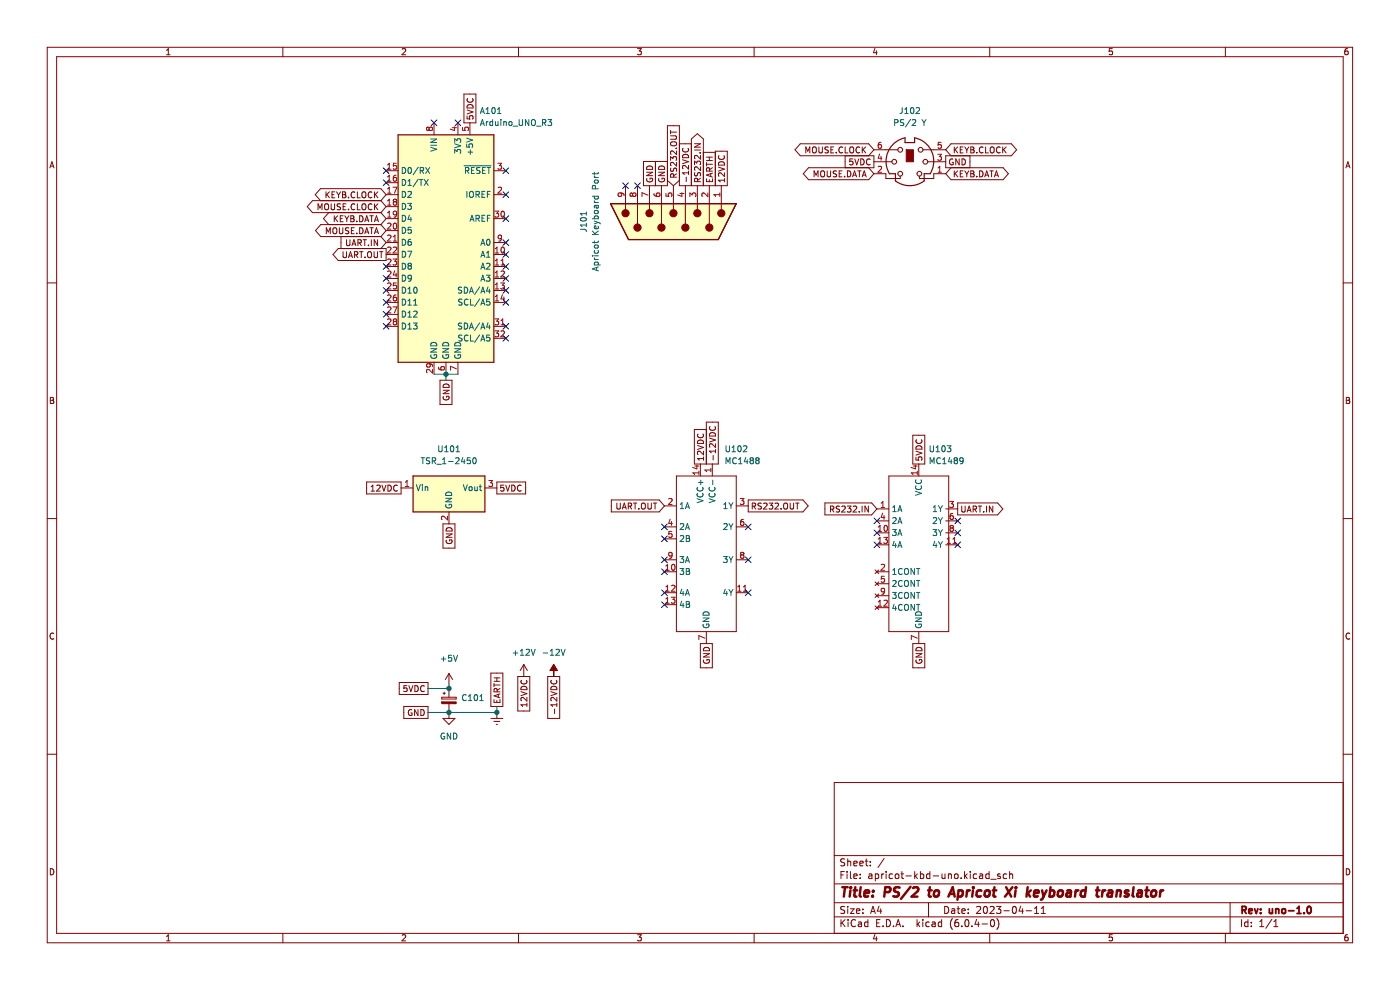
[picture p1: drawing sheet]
<svg xmlns="http://www.w3.org/2000/svg" width="297mm" height="210mm" viewBox="0 0 297 210" stroke-linecap="round" stroke-linejoin="round" font-family="sans-serif">
<path d="M0 0h296.9v210h-296.9z" fill-rule="evenodd" fill="#fff" stroke="#fff" stroke-width=".21"/>
<g fill="none" stroke="#840000" stroke-width=".21">
<path d="M10 10h276.9v190h-276.9zM12 12h272.9v186h-272.9zM35.3 11.6h.8M35.3 10.7l.4-.4v1.3M60 10v2M85.3 10.4l.5-.1 .3 .4-.8 .9h.8M98.4 20h2.6v6.1h-2.6zM110 10v2M135.2 10.3h.9l-.5 .5 .4 .1v.6l-.2 .1-.6-.1M160 10v2M185.6 10.3l-.3 .9h.8M185.9 10.7v.9"/>
<path d="M210 10v2M236 10.3h-.7v.6h.6l.1 .6-.2 .1-.5-.1M260 10v2M285.9 10.3l-.4 .1-.2 .2v.8l.2 .2 .5-.1-.1-.6-.4-.1-.2 .3M10.6 35.6l.4-1.3 .5 1.3M10.7 35.2h.6M81.9 36.2h2.6M81.9 38.8h2.6M92.1 26.1v2.5M97.2 26.1v2.5M99.1 24.6v.6l.6 .1-.1-.6 .6-.1 .2 .2-.2 .5M99.1 23.3l1.3 .4-1.3 .5"/>
<path d="M99.2 20.9a.56 .56 0 0 0 .5 .8 .56 .56 0 0 0 .5-.8M99.3 22.3a.66 .66 0 0 1 .7-.1 .66 .66 0 0 1 .4 .7h-1.3zM99.7 26.1v2.5M104.8 36.2h2.5M132.7 39.4v5.1M135.2 39.4v8.1M137.2 36.5h1.2l-1.2 .8h1.2M137.2 37.9a.58 .58 0 0 0 .6 .7 .58 .58 0 0 0 .5-.8h-.4v.2M137.4 35.3a.66 .66 0 0 1 .7-.1 .66 .66 0 0 1 .3 .7h-1.2zM137.8 39.4v5.1M139 34.3v5.1M139.7 36.5h1.3l-1.3 .8h1.3"/>
<path d="M139.8 37.9a.58 .58 0 0 0 .6 .7 .58 .58 0 0 0 .5-.8h-.5v.2M139.9 35.3a.66 .66 0 0 1 .8-.1 .66 .66 0 0 1 .3 .7h-1.3zM140.3 39.4v8.1M141.6 38.3l1.3 1.1M141.6 34.3h-5.1v5.1h5.1v-12.7h2.5v12.7h10.2v-7.3h-2.6v7.3M142.3 28.8h1l.2 .3v.2l-.2 .2h-1M142.3 34v-.8l.4 .5 .2-.4h.5l.1 .2-.1 .5M142.3 27.7v.7M142.3 28h1.2M142.3 35.6l.1 .7h.3l.3-.5 .3-.2 .2 .3v.5M142.4 30.1h.7a.42 .42 0 0 1 .4 .4 .42 .42 0 0 1-.4 .4h-.4a.43 .43 0 0 1-.4-.3 .43 .43 0 0 1 .1-.5zM142.9 39.4v5.1"/>
<path d="M142.9 37.6v-.6l-.5-.1-.1 .7h1.2M143.4 31.5h.1M143.5 32v.8l-.9-.8-.3 .3 .1 .4M143.5 34.4v.8l-.9-.8-.3 .3 .1 .5M143.5 36.9l-.6 .4M144.1 30.5h2.6M144.1 38.3l-1.2 1.1M144.8 33.9l1.3 .4-1.3 .4M144.9 31.5a.56 .56 0 0 0 .5 .8 .56 .56 0 0 0 .5-.8M145 32.8a.66 .66 0 0 1 .7 0 .66 .66 0 0 1 .4 .7h-1.3zM145.4 39.4v8.1M145.6 37.6v.9"/>
<path d="M146.1 35.1v.8l-.9-.8-.4 .2 .1 .5M146.1 36.7h-1.3l.4 .3M146.1 36.3v.7M146.7 39.4v-9.9l1.2-1.1 1.3 1.1v9.9M147.3 30.5h1.3l-1.3 .7h1.3M147.3 35v-.8l.5 .4 .1-.4h.6l.1 .2-.1 .6M147.3 31.8h1.3M147.4 36.6l.1 .7h.3l.3-.6 .3-.1 .2 .2-.1 .5M147.9 39.4v5.1M148 38.5l-.1-.6h-.4l-.2 .6h1.3M148.5 32.4h.1M148.6 37.8l-.6 .4"/>
<path d="M148.6 33v.8l-.9-.8-.4 .2 .2 .5M148.6 35.4v.8l-.9-.8-.4 .2 .2 .5M149.2 32.3h2.5M149.9 37.9v.6h1.2v-.6M149.9 34.5v.7M149.9 34.8h1.2M149.9 34.1h1.2M149.9 33.3h1.2M150.5 33.3v.8M150.5 38.1v.4M150.5 39.4v8.1M150.5 36.3v-.6l-.5-.1-.1 .7h1.2"/>
<path d="M150.8 36.8v.6M151.1 36.7l-1.2 .4 1.2 .5M151.1 35.6l-.6 .4M152.4 35.4l1.3 .5-1.3 .4M152.5 34.5a.68 .68 0 0 1 .8-.2 .68 .68 0 0 1 .4 .7h-1.3zM152.5 33a.56 .56 0 0 0 .5 .8 .56 .56 0 0 0 .6-.8M153 39.4v5.1M153.7 36.7v.7l-.9-.7-.4 .2 .1 .5M153.7 37.9v.7M153.7 38.2h-1.3l.4 .4M170.9 32.4v-1.2l.5 .9 .4-.9v1.2M172.4 31.3l.2-.1a.43 .43 0 0 1 .6 .4v.4a.42 .42 0 0 1-.4 .5 .42 .42 0 0 1-.5-.5z"/>
<path d="M172.7 37.5v-1.3l.4 1 .4-1v1.3M173.7 31.2v1l.3 .2h.2l.3-.2v-1M174.3 36.3l.1-.1a.43 .43 0 0 1 .5 .5v.4a.42 .42 0 0 1-.4 .4 .42 .42 0 0 1-.4-.4zM175.5 36.2v1.1l.2 .2h.3l.2-.2v-1.1M175.7 31.2l-.6 .1v.4l.5 .2 .1 .3-.2 .2h-.5M176.3 31.8h.4M176.9 31.2h-.6v1.2h.6M177.4 32.3v.1M177.5 36.3l-.7 .1v.3l.6 .3 .1 .3-.3 .2h-.4M178 36.9h.4M178.6 36.2h-.6v1.3h.6M178.7 31.3a.56 .56 0 0 0-.7 .5 .56 .56 0 0 0 .7 .5"/>
<path d="M179.2 37.4v.1M179.3 33v2.6M179.3 31.2v1.2h.6M179.8 36.2a.64 .64 0 0 1 .7 .7 .64 .64 0 0 1-.7 .6zM180.3 31.3l.3-.1a.43 .43 0 0 1 .5 .4v.4a.42 .42 0 0 1-.4 .5 .42 .42 0 0 1-.4-.5zM180.9 37.5l.4-1.3 .4 1.3M180.9 33.7h-.6l-.1 .6h.6l.1 .6-.2 .1-.5-.1M181 37.2h.6M181.3 33.7l.5 1.3 .4-1.3M182 36.2h.7M182.3 36.2v1.3M182.4 31.3a.56 .56 0 0 0-.8 .5 .56 .56 0 0 0 .8 .5"/>
<path d="M182.6 33.7a.64 .64 0 0 1 .7 .6 .64 .64 0 0 1-.7 .7zM182.9 31.2v1.2M182.9 37.5l.4-1.3 .5 1.3M183 37.2h.6M183.1 31.7l.5 .7M183.6 31.2l-.7 .7M184.3 35.6l1.1 1.3M184.6 33.8a.56 .56 0 0 0-.8 .5 .56 .56 0 0 0 .8 .6M185.4 36.9h2.5v1h3.1v-.5M185.4 34.3h3.8M185.4 31.8h5.1M185.4 31.8l-1.1-1.3h-14.5l-1.1 1.3 1.1 1.2h15.6v2.6h-13.9l-1.1 1.3 1.1 1.2h12.8l1.1-1.2"/>
<path d="M185.4 31.8l-1.1 1.2M195.8 31.8h4.8M196.8 34.3h3.8M200.6 36.9h-2.5v1h-3.1v-.5M200.6 31.8l1.1-1.3h12.9l1.1 1.3-1.1 1.2h-14v2.6h12.2l1.1 1.3-1.1 1.2h-11.1l-1.1-1.2M200.6 31.8l1.1 1.2M201.7 35.6l-1.1 1.3M202.2 33.8a.58 .58 0 0 0-.8 .6 .58 .58 0 0 0 .8 .5v-.5h-.2M202.4 31.2v1.2M202.4 36.2v1.3M202.6 31.7l.6 .7M202.6 36.8l.6 .7"/>
<path d="M203.2 31.2l-.8 .7M203.2 36.2l-.8 .8M203.5 33.7v1.3l-.7-1.3v1.3M203.7 31.8h.4M203.7 36.9h.4M204.1 33.7a.64 .64 0 0 1 .7 .6 .64 .64 0 0 1-.7 .7zM204.3 36.2h-.6v1.3h.6M204.3 31.2h-.6v1.2h.6M204.7 31.2l.4 .6M204.7 36.2l.4 .7M205.1 31.8v.6M205.1 36.9v.6"/>
<path d="M205.5 31.2l-.4 .6M205.5 36.2l-.4 .7M205.8 33v2.6M205.9 31.8h.5M205.9 36.9h.5M205.9 36.2h.5l.2 .3-.2 .4 .2 .1 .1 .3-.3 .2h-.5zM205.9 31.2h.5l.2 .2-.2 .4 .2 .1 .1 .3-.3 .2h-.5zM207.2 32.3v.1M207.2 37.4v.1M207.8 36.2a.64 .64 0 0 1 .8 .7 .64 .64 0 0 1-.8 .6zM208.5 31.3a.56 .56 0 0 0-.7 .5 .56 .56 0 0 0 .7 .5M208.9 37.5l.4-1.3 .5 1.3"/>
<path d="M209 37.2h.6M209.1 31.2v1.2h.6M210 36.2h.7M210.1 31.3l.3-.1a.43 .43 0 0 1 .5 .4v.4a.42 .42 0 0 1-.4 .5 .42 .42 0 0 1-.4-.5zM210.4 36.2v1.3M211 37.5l.4-1.3 .4 1.3M211.1 37.2h.6M212.2 31.3a.56 .56 0 0 0-.8 .5 .56 .56 0 0 0 .8 .5M212.7 31.2v1.2M212.9 31.7l.5 .7M213.4 31.2l-.7 .7M285.5 35.6l.4-1.3 .5 1.3"/>
<path d="M285.6 35.2h.7M67.5 44.5v-1.3l.4 .9 .4-.9v1.3M68.9 43.4l.3-.2a.43 .43 0 0 1 .5 .5v.4a.42 .42 0 0 1-.4 .4 .42 .42 0 0 1-.4-.4zM69.2 40.7v1.3M69.2 49.6v-1.3l.4 .9 .5-.9v1.3M69.3 41.2l.6 .8M69.7 45.1l-1.1 1.3 1.1 1.2M69.9 40.7l-.7 .7M70.2 43.2v1.1l.3 .2h.2l.3-.2v-1.1M70.4 41.3h.5M70.8 48.4l.1-.1a.43 .43 0 0 1 .6 .4v.5a.42 .42 0 0 1-.5 .4 .42 .42 0 0 1-.4-.4zM70.9 45.8v1.2"/>
<path d="M71 40.7h-.6v1.3h.6M71.1 46.3l.5 .7M71.4 40.7l.4 .7M71.6 45.8l-.7 .7M71.8 52.7h10.1v2.6h-10.1l-1.2-1.3zM71.8 41.4v.6M72 48.3v1l.2 .3h.3l.2-.3v-1M72.2 46.4h.4M72.2 40.7l-.4 .7M72.2 43.3l-.6 .1v.3l.5 .3 .1 .3-.2 .2-.5-.1M72.3 50.2v2.5M72.7 41.3h.4"/>
<path d="M72.7 40.7h.4l.2 .2-.2 .4 .2 .1 .1 .3-.2 .3h-.5zM72.8 53.4v1l.2 .3h.3l.2-.3v-1M72.8 43.8h.4M72.8 45.8h-.6v1.2h.6M73.2 45.8l.4 .6M73.4 43.2h-.6v1.3h.6M73.5 50.8v1.1l.3 .2h.2l.2-.2v-1.1M73.6 46.4v.6M73.9 54.7l.4-1.3 .5 1.3M73.9 41.8v.2M73.9 44.4v.1M74 45.8l-.4 .6"/>
<path d="M74 48.4h-.7v.4l.6 .2 .1 .3-.2 .3-.5-.1M74 54.3h.6M74.4 46.4h.4M74.4 45.8h.4l.3 .2-.3 .4 .3 .1v.3l-.2 .2h-.5zM74.5 48.9h.5M74.7 52.1l.4-1.3 .4 1.3M74.8 51.8h.6M75.1 48.3h-.6v1.3h.6M75.2 54.1l.6-.1 .1-.5-.7-.1v1.3M75.3 40.8a.56 .56 0 0 0-.8 .5 .56 .56 0 0 0 .8 .5M75.3 43.4a.56 .56 0 0 0-.8 .5 .56 .56 0 0 0 .8 .5M75.5 54.1l.4 .6"/>
<path d="M75.7 46.9v.1M75.7 49.5v.1M75.8 40.7v1.3h.6M75.8 43.2v1.3h.6M75.9 51.5h.6l.1-.5-.7-.2v1.3M76.2 51.5l.5 .6M76.3 53.4h.7M76.3 45.8a.64 .64 0 0 1 .7 .6 .64 .64 0 0 1-.7 .6zM76.3 48.3a.64 .64 0 0 1 .7 .6 .64 .64 0 0 1-.7 .7zM76.6 53.4v1.3M76.8 43.4l.3-.2a.43 .43 0 0 1 .5 .5v.4a.42 .42 0 0 1-.4 .4 .42 .42 0 0 1-.4-.4zM76.8 40.9l.3-.2a.43 .43 0 0 1 .5 .4v.4a.42 .42 0 0 1-.4 .5 .42 .42 0 0 1-.4-.5z"/>
<path d="M77 50.8h.7M77.4 47l.4-1.2 .4 1.2M77.4 49.6l.4-1.3 .4 1.3M77.4 50.8v1.3M77.4 54.5v.2M77.5 46.7h.6M77.5 49.2h.6M78 53.6l.3-.2a.43 .43 0 0 1 .5 .4v.4a.42 .42 0 0 1-.4 .5 .42 .42 0 0 1-.4-.5zM78.2 52v.1M78.5 45.8h.7M78.5 48.3h.7M78.8 50.8v1.3"/>
<path d="M78.8 45.8v1.2M78.8 48.3v1.3M78.9 40.8a.56 .56 0 0 0-.8 .5 .56 .56 0 0 0 .8 .5M78.9 43.4a.56 .56 0 0 0-.8 .5 .56 .56 0 0 0 .8 .5M79.4 53.4v1l.2 .3h.2l.3-.3v-1M79.4 47l.5-1.2 .4 1.2M79.4 49.6l.5-1.3 .4 1.3M79.4 40.7v1.3M79.4 43.2v1.3M79.6 46.7h.6M79.6 49.2h.6M79.6 41.2l.6 .8"/>
<path d="M79.6 43.8l.6 .7M80.1 50.8v1.3l-.7-1.3v1.3M80.2 40.7l-.8 .7M80.2 43.2l-.8 .8M80.5 53.4h.7M80.8 45.1l1.1 1.3M80.8 42.6h-14.5l-1.1 1.2 1.1 1.3h14.5M80.8 47.6h-12.8l-1.1 1.3 1.1 1.3h12.8M80.8 47.6l1.1 1.3M80.8 42.6l1.1 1.2M80.8 50.2l1.1 1.3M80.9 53.4v1.3"/>
<path d="M81.9 54h2.6M81.9 56.5h2.6M81.9 59.1h2.6M81.9 41.3h2.6M81.9 43.8h2.6M81.9 46.4h2.6M81.9 48.9h2.6M81.9 51.5h2.6M81.9 46.4l-1.1 1.2M81.9 48.9l-1.1 1.3M81.9 41.3l-1.1-1.3h-12.8l-1.1 1.3 1.1 1.3M81.9 41.3l-1.1 1.3"/>
<path d="M81.9 43.8l-1.1 1.3M81.9 51.5l-1.1 1.2M104.8 54h2.5M104.8 56.5h2.5M104.8 59.1h2.5M104.8 41.3h2.5M104.8 46.4h2.5M104.8 51.5h2.5M10 60h2M81.9 61.6h2.6M81.9 64.1h2.6M81.9 66.7h2.6"/>
<path d="M81.9 69.2h2.6M92.1 76.8v2.6M94.6 76.8v2.6M97.2 76.8v2.6M104.8 61.6h2.5M104.8 64.1h2.5M104.8 69.2h2.5M104.8 71.8h2.5M284.9 60h2M10.7 84.3h.4l.3 .2-.3 .4 .3 .1v.3l-.2 .3h-.5zM10.7 84.9h.4M93.3 80.7h2.6v5.1h-2.6z"/>
<path d="M94 82.8h1.3l-1.3 .7h1.3M94.1 84.1a.58 .58 0 0 0 .6 .7 .58 .58 0 0 0 .5-.7h-.5v.2M94.2 81.6a.66 .66 0 0 1 .7-.1 .66 .66 0 0 1 .4 .7h-1.3zM148 94.5l1.2 .4-1.2 .4M148 93.6a.68 .68 0 0 1 .8-.2 .68 .68 0 0 1 .4 .7h-1.2zM148.1 92.1a.56 .56 0 0 0 .5 .8 .56 .56 0 0 0 .5-.8M148.6 98.4v2.6M149.2 95.7v.8l-.9-.8-.3 .2 .1 .5M149.2 96.9v.7M149.2 97.3h-1.2l.3 .3M149.8 91.1h-2.5v7.3h5.1v-8.9h-2.6v8.9M150.5 92.9l1.3 .4-1.3 .5"/>
<path d="M150.6 90.5a.56 .56 0 0 0 .5 .8 .56 .56 0 0 0 .6-.8M150.7 91.9a.66 .66 0 0 1 .7-.1 .66 .66 0 0 1 .4 .7h-1.3zM151.1 98.4v2.6M151.3 96.6v1M151.8 94.1v.8l-.9-.8-.4 .3 .1 .5M151.8 95.3v.8M151.8 95.7h-1.3l.4 .4M193.6 92.3h2.6v6.1h-2.6zM194.3 97v.6h.6v-.6h.6l.1 .1-.1 .5M194.3 95.7l1.3 .4-1.3 .4M194.4 93.3a.56 .56 0 0 0 .5 .8 .56 .56 0 0 0 .6-.8M194.5 94.7a.66 .66 0 0 1 .7-.1 .66 .66 0 0 1 .4 .7h-1.3z"/>
<path d="M194.9 98.4v2.6M285.6 84.3h.4l.3 .2-.3 .4 .3 .1 .1 .3-.3 .3h-.5zM285.6 84.9h.4M10 110h2M77.8 102.2h7.3v2.6h-7.3zM78.7 104.2h.8M78.7 103.3l.4-.4v1.3M79.9 103l.5-.1 .3 .4-.8 .9h.8M81 102.9l.4 1.3 .5-1.3M82.3 102.9a.64 .64 0 0 1 .7 .6 .64 .64 0 0 1-.7 .7zM84.3 103a.56 .56 0 0 0-.8 .5 .56 .56 0 0 0 .8 .6M85.1 103.5h2.5"/>
<path d="M94 111.1h2.5v5.2h-2.5zM94.6 113.3h1.3l-1.3 .7h1.3M94.7 114.6a.58 .58 0 0 0 .6 .7 .58 .58 0 0 0 .5-.8h-.4v.3M94.8 112a.66 .66 0 0 1 .8 0 .66 .66 0 0 1 .3 .7h-1.3zM95.2 108.6v2.5M102.9 103.5h2.5M105.4 102.2h6.1v2.6h-6.1zM106.9 102.9h-.6l-.1 .6 .6-.1 .1 .7-.2 .1-.5-.1M107.3 102.9l.4 1.3 .4-1.3M108.6 102.9a.64 .64 0 0 1 .7 .6 .64 .64 0 0 1-.7 .7zM110.6 103a.56 .56 0 0 0-.8 .5 .56 .56 0 0 0 .8 .6M129.7 106h10.1l1.2 1.3-1.2 1.3h-10.1z"/>
<path d="M130.9 106.7v1l.2 .3 .4-.1 .1-.2v-1M132 108l.4-1.3 .5 1.3M132.1 107.6h.6M133.3 107.4l.6-.1v-.5l-.6-.1v1.3M133.6 107.4l.4 .6M134.4 106.7h.7M134.7 106.7v1.3M135.5 107.9v.1M136.1 106.9l.3-.2a.43 .43 0 0 1 .5 .4v.5a.42 .42 0 0 1-.4 .4 .42 .42 0 0 1-.4-.4zM137.5 106.7v1l.2 .3h.2l.3-.3v-1M138.6 106.7h.7M139 106.7v1.3"/>
<path d="M141 107.3h2.5M141 111.8h2.5M141 114.3h2.5M141 118.7h2.5M143.5 101h12.7v33h-12.7zM156.2 107.3h2.5M156.2 111.8h2.5M156.2 118.7h2.5M158.7 106h11.6l1.1 1.3-1.1 1.3h-11.6zM159.6 107.4l.6-.1 .1-.5-.7-.1v1.3M159.9 107.4l.4 .6M161.5 106.8h-.6v.4l.5 .2 .1 .3-.2 .3-.5-.1"/>
<path d="M162 106.8l.5-.1 .2 .4-.8 .9h.8M163.2 106.7h.7l-.4 .5 .4 .1v.6l-.2 .1-.5-.1M164.4 106.8l.5-.1 .3 .4-.8 .9h.8M165.7 107.9v.1M166.4 106.8l.1-.1a.43 .43 0 0 1 .6 .4v.5a.42 .42 0 0 1-.4 .4 .42 .42 0 0 1-.5-.4zM167.6 106.7v1l.3 .3h.2l.3-.3v-1M168.8 106.7h.7M169.1 106.7v1.3M175 106.7h9.9l1.1 1.3-1.1 1.2h-9.9zM176.2 108h.6v-.5l-.6-.2v1.3M176.5 108l.4 .6M178.1 107.4l-.7 .1v.3l.6 .3 .1 .3-.2 .2h-.5"/>
<path d="M178.6 107.5l.5-.2 .2 .4-.8 .9h.8M179.7 107.3h.8l-.4 .5 .4 .2v.5l-.2 .1-.6-.1M181 107.5l.5-.2 .2 .4-.7 .9h.7M182.3 108.5v.1M182.9 107.3v1.3M184.2 107.3v1.3l-.7-1.3v1.3M186 108h2.6M186 113h2.6M186 115.6h2.6M186 110.5h2.6M188.6 101h12.7v33h-12.7zM200.6 108h2.6"/>
<path d="M200.6 113h2.6M200.6 115.6h2.6M200.6 110.5h2.6M203.2 106.7h8.4l1.1 1.3-1.1 1.2h-8.4zM204 107.3v1.1l.3 .2h.3l.2-.2v-1.1M205.2 108.6l.4-1.3 .4 1.3M205.3 108.3h.6M206.4 108h.6l.1-.5-.7-.2v1.3M206.7 108l.5 .6M207.5 107.3h.8M207.9 107.3v1.3M208.7 108.5v.1"/>
<path d="M209.3 107.3v1.3M210.6 107.3v1.3l-.7-1.3v1.3M284.9 110h2M11.4 134.4a.58 .58 0 0 0-.8 .5 .58 .58 0 0 0 .8 .6M141 121.3h2.5M141 125.7h2.5M141 128.3h2.5M148.6 136.5h2.5v5.2h-2.5zM149.2 138.6h1.3l-1.3 .8h1.3M149.3 140a.58 .58 0 0 0 .6 .7 .58 .58 0 0 0 .5-.8h-.4v.3M149.4 137.4a.66 .66 0 0 1 .8 0 .66 .66 0 0 1 .3 .6h-1.3zM149.8 134v2.5"/>
<path d="M156.2 125.7h2.5M185.6 128.5l.8 .8M185.6 120.9l.8 .8M185.6 123.4l.8 .8M185.6 126l.8 .7M186 128.9h2.6M186 121.3h2.6M186 123.8h2.6M186 126.4h2.6M186.4 128.5l-.8 .8M186.4 120.9l-.8 .8M186.4 123.4l-.8 .8"/>
<path d="M186.4 126l-.8 .7M193.6 136.5h2.6v5.2h-2.6zM194.3 138.6h1.3l-1.3 .8h1.3M194.4 140a.58 .58 0 0 0 .6 .7 .58 .58 0 0 0 .5-.8h-.5v.3M194.5 137.4a.66 .66 0 0 1 .7 0 .66 .66 0 0 1 .4 .6h-1.3zM194.9 134v2.5M286.4 134.4a.58 .58 0 0 0-.9 .5 .58 .58 0 0 0 .9 .6M10 160h2M84.7 144.8h6.1v2.5h-6.1zM85.7 149.9h5.1v2.5h-5.1zM86.3 145.4h-.6v.6h.6v.6l-.2 .1-.4-.1M86.7 145.4l.5 1.3 .4-1.3"/>
<path d="M87.3 150.6a.58 .58 0 0 0-.7 .6 .58 .58 0 0 0 .8 .5v-.5h-.2M88 145.4a.64 .64 0 0 1 .7 .7 .64 .64 0 0 1-.7 .6zM88.7 150.5v1.3l-.8-1.3v1.3M89.3 150.5a.64 .64 0 0 1 .7 .7 .64 .64 0 0 1-.7 .6zM90 145.6a.56 .56 0 0 0-.8 .5 .56 .56 0 0 0 .8 .5M93.7 147.9h3.1v.4h-3.1zM94 152.4h2.5l-1.3 1.3zM94 147.1h.5M94.2 146.8v.5M95.2 142.9v2.5M95.2 146v1.9M95.2 149.3v3.1"/>
<path d="M95.2 142.9l-.7 1.2M95.2 142.9l.8 1.2M104.1 142.8h2.6v7.1h-2.6zM104.1 152.4h2.6M104.8 153h1.2M104.8 148.4v.6h1.3v-.6M104.8 144.9v.8M104.8 145.3h1.3M104.8 144.5h1.3M104.8 143.8h1.3M105.3 153.7h.2M105.4 143.8v.7"/>
<path d="M105.4 148.6v.4M105.4 151.1v1.3M105.5 146.8l-.1-.6-.5-.1-.1 .7h1.3M105.7 147.3v.6M106.1 147.2l-1.3 .4 1.3 .4M106.1 146l-.6 .5M109.8 143.5h2.6v7.3h-2.6zM110.5 146.7l1.3 .4-1.3 .5M110.6 144.3a.56 .56 0 0 0 .5 .8 .56 .56 0 0 0 .6-.8M110.7 145.7a.66 .66 0 0 1 .7-.1 .66 .66 0 0 1 .4 .7h-1.3zM111.1 141l-.7 1.2M111.1 141v2.5"/>
<path d="M111.1 141l.8 1.2M111.8 147.9v.8l-.9-.8-.4 .3 .1 .5M111.8 149.5h-1.3l.4 .4M111.8 149.1v.8M116.2 143.5h2.5v8.9h-2.5zM116.9 146.7l1.2 .4-1.2 .5M117 144.3a.56 .56 0 0 0 .5 .8 .56 .56 0 0 0 .5-.8M117 145.7a.66 .66 0 0 1 .8-.1 .66 .66 0 0 1 .3 .7h-1.2zM117.5 142.2v1.3M117.5 141l.7 1.2h-1.5zM117.6 150.4v1M118.1 147.9v.8l-.9-.8-.3 .3 .1 .5"/>
<path d="M118.1 149.1v.8M118.1 149.5h-1.2l.3 .4M284.9 160h2M284.9 166h-107.9v32M10.7 184.3a.66 .66 0 0 1 .7 .6 .66 .66 0 0 1-.7 .7zM35.3 198.6l.4-.3v1.3M35.3 199.6h.8M60 198v2M85.3 198.4l.5-.1 .3 .3-.8 1h.8M110 198v2M135.2 198.3h.9l-.5 .5 .4 .1v.6l-.2 .1-.6-.1M160 198v2"/>
<path d="M177 194.5h107.9M177 191.5h107.9M177 187.5h107.9M177 181.5h107.9M178.4 185.6h.5M178.4 195.1v1.5M178.6 195.7l.7 .9M179.1 184.9h-.7v1.5M179.2 192.3h-.6l-.2 .1v.4l.7 .3 .1 .4-.3 .3-.6-.1M179.2 182.2h-.6l-.2 .1v.4l.7 .3 .1 .4-.3 .3-.6-.1M179.3 195.1l-.9 .8M179.7 184.9v.1"/>
<path d="M179.7 185.4v1M179.8 182.2v1.5M179.8 192.3v.1M179.8 192.8v1M179.8 182.8l.3-.1h.3l.1 1M179.9 195.1v.1M179.9 195.6v1M180.4 192.8h.8l-.8 1h.8M180.4 184.9v1.3l.2 .2M181.1 185.9l.7-.2v-.3h-.5l-.2 .2 .1 .7h.6M181.1 183.2l.7-.2v-.3h-.5l-.2 .2 .1 .7h.6M181.5 195.2a.71 .71 0 0 0-1 .5 .71 .71 0 0 0 .7 .9l.3-.2"/>
<path d="M181.7 193.3l.7-.2-.1-.3h-.4l-.2 .2 .1 .7h.5M182.1 195.6h.6l.1 1M182.4 183.2l.7-.2v-.3h-.5l-.2 .2 .1 .7h.6M182.5 186.2v.2M182.5 185.4v.2M182.8 195.9l-.5 .1-.2 .2 .2 .4 .5-.1M183.1 192.8v.2M183.1 193.6v.2M183.6 182.7h.5M183.8 182.2v1.3l.3 .2M184.1 195.6h-.4l-.3 .3 .2 .6h.5M184.1 195.1v1.5"/>
<path d="M184.3 185.4h.6l.1 1M184.6 183.5v.2M184.6 182.7v.2M184.7 193.8l.5-1.5 .5 1.5M184.8 193.3h.8M185 185.7l-.5 .1-.2 .2 .2 .4 .5-.1M185.6 198.2l-.3 .9h.8M185.7 185.4h.4l.3 .3-.1 .6h-.6M185.7 185.4v1.5M185.9 198.7v.9M186 195.8h.5M186.5 192.2l-.4 1.1h1"/>
<path d="M186.7 195.1h-.7v1.5h.7M186.8 192.8v1M187.1 185.4v1M187.3 196.4v.2M187.5 185.4l-.4 .3M187.6 182.1l-1.3 1.9M188 184.9v.1M188 185.4v1M188.1 195.1a.76 .76 0 0 1 .8 .7 .76 .76 0 0 1-.8 .8zM189.3 185.4h-.4l-.3 .3 .2 .6h.5M189.6 196.4v.2M190 185.5l.2-.1 .4 .1 .1 .6-.1 .2-.4 .1-.2-.2z"/>
<path d="M190.1 196.6l.5-1.5 .5 1.5M190.2 196.1h.7M191.1 185.4h.6M191.3 184.9v1.3l.4 .2M191.5 196.4v.2M192.2 185.8h1.1M194 184.9v1.5M194.2 185.8l.4 .6M194.5 195.1v1.5M194.6 185.4l-.6 .5M194.7 196l.4 .6M195.1 195.6l-.6 .5"/>
<path d="M195.3 185.4h.4l.3 .3-.2 .6h-.5M195.3 184.9v1.5M195.8 195.1v.1M195.8 195.6v1M197 191.5v3M197.1 195.6h-.4l-.3 .3 .1 .6h.6M197.3 185.4h-.5l-.3 .3 .2 .6h.6M197.3 184.9v1.5M197.8 195.6h.5l.1 1M198 185.8h1.1M198.4 195.9l-.5 .1-.2 .2 .2 .4 .5-.1M199.8 195.6h-.5l-.3 .3 .2 .6h.6"/>
<path d="M199.8 195.1v1.5M199.8 185.4l.1 .9 .4 .1 .2-.2M200.4 192.3a.76 .76 0 0 1 .9 .7 .76 .76 0 0 1-.9 .8zM200.5 185.4v1M201.2 185.5l.2-.1h.4v1M201.2 185.4v1M201.9 192.8h.6v1M202 194.9a1.72 1.72 0 0 0 0 2.2M202.5 193.1l-.5 .1-.2 .2 .2 .4 .5-.1M202.5 185.5l.3-.1 .4 .1 .1 .6-.2 .2-.3 .1-.3-.2zM203 192.8h.6M203.3 192.3v1.3l.3 .2"/>
<path d="M203.3 195.1h-.5a1.01 1.01 0 0 0 0 1.5l.5-.2 .1-.5-.3-.3-.4 .1-.2 .2M203.9 186.2v.2M204 193.3l.8-.2-.1-.3h-.4l-.3 .2 .1 .7h.6M204 196.4v.2M204.6 184.9v1.5M204.8 185.8l.4 .6M204.8 195.2l.2-.1a.8 .8 0 0 1 .6 .7 .8 .8 0 0 1-.6 .8l-.3-.6zM205.2 185.4l-.6 .5M205.4 193.6v.2M205.4 192.8v.2M205.8 184.9v.1M205.8 185.4v1"/>
<path d="M206.2 196.4v.2M207.2 192.4l.6-.1 .2 .4-.9 1.1h.9M207.2 195l-.4 1.1h1M207.2 185.4h-.4l-.3 .3 .1 .6h.6M207.5 195.6v1M207.8 185.4h.6l.1 1M208.3 196h1.2M208.5 185.7l-.5 .1-.2 .2 .2 .4 .5-.1M208.8 192.4l.2-.1a.8 .8 0 0 1 .5 .7 .8 .8 0 0 1-.5 .8l-.4-.6zM209.8 185.4h-.4l-.3 .3 .2 .6h.5M209.8 184.9v1.5M210 198v2"/>
<path d="M210 192.4l.6-.1 .3 .4-.9 1.1h.9M210.2 186.5h1.1M210.3 195.2l.2-.1a.8 .8 0 0 1 .5 .7 .8 .8 0 0 1-.5 .8l-.4-.6zM211.4 192.3h.9l-.5 .5 .5 .2v.6l-.3 .2-.6-.2M211.5 194.9a1.72 1.72 0 0 1 0 2.2M212.2 185.4h-.4l-.2 .2 .1 .2 .5 .1v.4h-.6M213 193.2h1.1M213.5 185.4h-.4l-.3 .3 .2 .6h.5M214.2 185.5l.2-.1h.4v1M214.2 184.9v1.5M214.9 192.4l.2-.1a.8 .8 0 0 1 .5 .7 .8 .8 0 0 1-.5 .8l-.3-.6zM216.5 192.2l-.3 1.1h.9"/>
<path d="M216.9 192.8v1M217.7 193.2h1.1M219.5 193.8h.8M219.5 192.7l.4-.4v1.5M220.9 193.8h.9M220.9 192.7l.4-.4v1.5M236 198.3h-.7v.6l.6-.1 .1 .7-.2 .1-.5-.1M260 198v2M261 191.5v6.5M263.4 195.1v1.5M264.7 195.6h-.4l-.3 .3 .2 .6h.5M264.7 195.1v1.5"/>
<path d="M265.5 196.4v.2M265.5 195.6v.2M267.2 196.6h.9M267.2 195.5l.5-.4v1.5M269.8 195l-1.3 1.9M270.2 196.6h.9M270.2 195.5l.5-.4v1.5M285.6 184.3a.66 .66 0 0 1 .8 .6 .66 .66 0 0 1-.8 .7zM285.9 198.3h-.4l-.2 .3v.7l.2 .3 .5-.1-.1-.7h-.4l-.2 .2"/>
<circle cx="189.7" cy="34.3" r=".51"/>
<circle cx="191" cy="36.9" r=".51"/>
<circle cx="191" cy="31.8" r=".51"/>
<circle cx="195" cy="36.9" r=".51"/>
<circle cx="195.3" cy="31.8" r=".51"/>
<circle cx="196.3" cy="34.3" r=".51"/>
</g>
<g fill="none" stroke="#840000" stroke-width=".39">
<path d="M263.5 193.1l.7-.1 .2-.2-.1-.4-.8-.1v1.5M263.9 193.1l.5 .7M264.9 193.3l.7-.2v-.3h-.5l-.2 .2 .1 .7h.6M266.1 192.8l.4 1 .4-1M267.4 193.6v.2M267.4 192.8v.2M269.3 192.8l.1 .9 .3 .1 .2-.2M269.9 192.8v1M270.6 192.9l.3-.1h.3l.1 1M270.6 192.8v1M272.1 192.8h.3l.3 .3v.4l-.3 .3-.3-.1-.2-.2zM273.4 193.2h1.1"/>
<path d="M275.1 193.8h.9M275.1 192.7l.5-.4v1.5M276.6 193.6v.2M277.4 192.4l.2-.1a.8 .8 0 0 1 .6 .7 .8 .8 0 0 1-.6 .8l-.3-.6z"/>
</g>
<g fill="none" stroke="#840000" stroke-width=".52">
<path d="M178.7 188.2h1.1M179.3 188.2l-.3 2M180.4 188.9l-.2 1.3M180.5 188.2v.2M181.1 188.9h.7M181.5 188.2l-.3 1.7 .1 .2 .4 .1M182.6 188.2l-.2 1.7 .2 .3M183.4 189.5l1-.2-.1-.3-.6-.1-.3 .2v1h.8M185.1 190v.2M185.3 189l-.1 .1M187.7 189.2h.8l.3-.1a.51 .51 0 0 0-.2-.9h-.8l-.2 2M190.9 188.3a.85 .85 0 0 0-1.1 .1l-.1 .6 .9 .4v.6a.85 .85 0 0 1-1.1 .1"/>
<path d="M193.2 188.1l-2.1 2.6M193.7 188.4l.3-.2h.5l.3 .2v.4l-.1 .3-1.3 1.1h1.2M196.9 188.9h.7M197.3 188.2l-.3 1.7 .1 .2 .4 .1M198.3 189.1l.1-.1a.5 .5 0 0 1 .8 .2l-.1 .6-.2 .3a.5 .5 0 0 1-.8-.3zM201.2 190.2l.9-2 .4 2M201.5 189.6h.9M203.3 189h.8l.2 .2-.1 .6a.66 .66 0 0 1-1 .3M203.4 188.9l-.3 2M205.2 188.9l-.2 1.3M205.7 188.9l-.4 .1-.2 .2M206.4 188.9l-.2 1.3"/>
<path d="M206.5 188.2v.2M208.2 189a.66 .66 0 0 0-1 .2l-.1 .6 .2 .3h.8M209.1 189.1l.1-.1a.5 .5 0 0 1 .8 .2l-.1 .6-.2 .3a.5 .5 0 0 1-.8-.3zM210.6 188.9h.8M211 188.2l-.2 1.7v.2l.4 .1M213.4 188.2l1.1 2M214.8 188.2l-1.6 2M215.5 188.9l-.2 1.3M215.5 188.2v.2M218 188.2l-.2 2M218 189.4l.5 .8M218.7 188.9l-.9 .7"/>
<path d="M219.4 189.5l.9-.2v-.3l-.6-.1-.3 .2v1h.8M221.1 188.9l.3 1.3M221.4 190.2l-.3 .5-.3 .2M222 188.9l-.6 1.3M222.8 189h.7l.2 .2-.1 .6a.66 .66 0 0 1-1 .3M222.9 188.2l-.3 2M224.6 189.1l.1-.1a.5 .5 0 0 1 .8 .2l-.1 .6-.2 .3a.5 .5 0 0 1-.8-.3zM226.4 189h.8l-.1 1.2M227.2 189.3l-.7 .1a.4 .4 0 0 0-.3 .4 .4 .4 0 0 0 .2 .4l.7-.1M228.2 188.9l-.2 1.3M228.8 188.9l-.4 .1-.2 .2M230.3 189a.66 .66 0 0 0-1 .2l-.1 .6 .2 .3h.8"/>
<path d="M230.4 188.2l-.3 2M232.5 188.9h.8M232.9 188.2l-.2 1.7v.2l.4 .1M233.9 188.9l-.1 1.3M234.5 188.9l-.4 .1-.2 .2M235.2 189h.7v1.2M236 189.3l-.7 .1a.4 .4 0 0 0-.4 .4 .4 .4 0 0 0 .3 .4l.7-.1M236.9 189.1l.4-.2 .4 .1v1.2M237 188.9l-.2 1.3M239.4 189a.49 .49 0 0 0-.8 .2l.1 .2 .5 .1 .2 .3-.3 .4-.6-.1M240.5 188.2l-.2 1.7 .2 .3M241.4 189h.8l-.1 1.2"/>
<path d="M242.2 189.3l-.6 .1a.4 .4 0 0 0-.4 .4 .4 .4 0 0 0 .3 .4l.6-.1M243 188.9h.7M243.3 188.2l-.2 1.7 .1 .2 .4 .1M244.4 189.1l.1-.1a.5 .5 0 0 1 .8 .2l-.1 .6-.2 .3a.5 .5 0 0 1-.8-.3zM246.2 188.9l-.2 1.3M246.8 188.9l-.4 .1-.2 .2"/>
</g>
<g fill="none" stroke="#006464" stroke-width=".21">
<path d="M85.3 38.1a.64 .64 0 0 1 .8 .6 .64 .64 0 0 1-.8 .6zM85.3 35.5a.64 .64 0 0 1 .8 .7 .64 .64 0 0 1-.8 .6zM86.5 39.3h.8M86.5 38.4l.4-.3v1.2M86.7 35.6l.2-.1a.68 .68 0 0 1 .4 .7 .68 .68 0 0 1-.4 .6l-.4-.5zM88.7 35.5l-1.1 1.6M88.7 38l-1.1 1.6M89 38.1h.7M89.1 36.2l.7-.1v-.5l-.7-.1v1.3M89.3 38.1v1.2M89.5 36.2l.4 .6M90 38.1l.8 1.2"/>
<path d="M90.3 35.5l.8 1.3M90.8 38.1l-.8 1.2M91.1 35.5l-.8 1.3M91.4 31.2l1.2 .5-1.2 .4M91.4 30.8h1.2M91.4 29.5h1.2l-1.2 .7h1.2M96.5 30.2v-.8l.4 .4 .2-.3h.5l.1 .2-.1 .5M96.5 32.5v-.8l.4 .4 .2-.3h.5l.1 .2-.1 .5M96.5 30.5l1.2 .4-1.2 .5M98.4 35.2h5.8M98.7 36.2l.6-.1 .1-.5-.7-.1v1.3M99 30.6v.6h.6l-.1-.6h.6l.2 .2-.2 .4"/>
<path d="M99 29.3l1.3 .4-1.3 .4M99 36.2l.5 .6M99.3 32.3h1M99.8 31.8v.9M100 36.1h.4M100.6 35.5h-.6v1.3h.6M101.8 35.6h-.6v.4l.5 .2 .1 .3-.2 .3-.5-.1M101.9 24.1l.4-1.3 .5 1.3M101.9 26.6l.4-1.2 .5 1.2M102 23.7h.6M102 26.3h.6M102.4 36.1h.4"/>
<path d="M103 35.5h-.6v1.3h.6M103.1 24.1h.7M103.1 23.2l.4-.4v1.3M103.2 25.8v.8M103.3 35.5h.8M103.5 25.8l-.3 .2M103.7 35.5v1.3M104.4 22.9l.2-.1a.68 .68 0 0 1 .5 .7 .68 .68 0 0 1-.5 .6l-.3-.5zM104.5 25.8h-.4l-.2 .2 .1 .6h.5M104.5 25.4v1.2M105.1 25.8l.1 .8 .5-.1M105.5 24.1h.8"/>
<path d="M105.5 23.2l.4-.4v1.3M105.7 25.8v.8M106.3 25.4v.1M106.3 25.8v.8M106.9 25.9l.5-.1v.8M106.9 25.8v.8M108 25.9l.2-.1 .4 .1-.1 .7-.5-.1zM108.9 26.8h.9M110.1 25.4v1l.3 .2h.3l.2-.2v-1M112.2 25.4v1.2l-.7-1.2v1.2M112.8 25.5l.2-.1a.43 .43 0 0 1 .6 .4v.4a.42 .42 0 0 1-.4 .5 .42 .42 0 0 1-.5-.5zM113.8 26.8h1"/>
<path d="M115.1 26h.6l.1-.5-.7-.1v1.2M115.4 26l.4 .6M116.2 25.4h.8l-.4 .4 .4 .2v.5l-.2 .1-.6-.1M126.1 36.5v.5M126.1 37.3l.2 .3M126.1 37.6h.8M126.1 38.3l.6-.1 .2 .4-.2 .2h-.4l-.2-.2zM126.9 36.5l-.2 .4h-1M189.8 26h.6l.1-.5-.7-.1v1.2M191.4 22.8l-.1 1.1-.4 .2M191.7 25.4l-.6 .1v.3l.5 .3 .1 .3-.2 .2h-.5M191.9 24.1h.8"/>
<path d="M191.9 23.2l.4-.4v1.3M193.2 25.3l-1.1 1.6M193.3 22.9l.2-.1a.68 .68 0 0 1 .4 .7 .68 .68 0 0 1-.4 .6l-.4-.5zM193.5 25.5l.5-.1 .3 .3-.8 .9h.8M194.4 22.9l.4-.1 .3 .4-.8 .9h.8M195.6 25.4l.4 .6M196 26v.6M196.4 25.4l-.4 .6M85.3 53.3a.64 .64 0 0 1 .8 .6 .64 .64 0 0 1-.8 .7zM85.3 55.8a.64 .64 0 0 1 .8 .7 .64 .64 0 0 1-.8 .6zM85.3 58.4a.64 .64 0 0 1 .8 .6 .64 .64 0 0 1-.8 .6zM85.3 40.6a.64 .64 0 0 1 .8 .6 .64 .64 0 0 1-.8 .7z"/>
<path d="M85.3 43.1a.64 .64 0 0 1 .8 .7 .64 .64 0 0 1-.8 .6zM85.3 45.7a.64 .64 0 0 1 .8 .6 .64 .64 0 0 1-.8 .6zM85.3 48.2a.64 .64 0 0 1 .8 .7 .64 .64 0 0 1-.8 .6zM85.3 50.8a.64 .64 0 0 1 .8 .6 .64 .64 0 0 1-.8 .6zM86.5 43.1h.8l-.4 .5 .3 .1v.6l-.2 .1-.5-.1M86.5 53.3h.8l-.5 1.3M86.5 40.7l.5-.1 .3 .4-.8 .9h.8M86.8 56.4l-.3-.3 .3-.3h.2l.3 .3-.3 .3M86.8 56.4l-.3 .2 .1 .4 .2 .1h.2l.3-.2v-.3l-.3-.2M86.8 56.4h.2M86.9 45.6l-.4 .9h.8M87.2 50.8h-.4l-.2 .3-.1 .7 .3 .2 .4-.1v-.6l-.4-.1-.3 .3"/>
<path d="M87.2 46.1v.8M87.2 48.2h-.6l-.1 .6h.7v.6l-.2 .1-.5-.1M87.3 58.9l-.3 .3-.3-.1-.1-.6 .4-.1 .3 .2-.1 .7-.2 .3h-.3M99 40.6v1.3M99.7 40.8l.2-.2a.43 .43 0 0 1 .5 .4v.4a.42 .42 0 0 1-.4 .5 .42 .42 0 0 1-.4-.5zM99.7 46.9l.4-1.2 .5 1.2M99.8 46.6h.6M101 41.3l.6-.1v-.5l-.6-.1v1.3M101 46.3h.6v-.5l-.6-.1v1.2M101.3 41.3l.4 .6M101.3 46.3l.4 .6M102 54.6l.4-1.3 .5 1.3"/>
<path d="M102 57.1l.4-1.3 .5 1.3M102 59.6l.4-1.2 .5 1.2M102 52l.4-1.2 .5 1.2M102.1 54.2h.6M102.1 56.7h.6M102.1 59.3h.6M102.1 51.7h.6M102.2 41.2h.5M102.2 46.3h.5M102.9 40.6h-.7v1.3h.7M102.9 45.7h-.7v1.2h.7M103.2 58.4h.7l-.4 .5 .4 .1v.5l-.2 .1-.5-.1"/>
<path d="M103.2 54.6h.7M103.2 53.7l.4-.4v1.3M103.2 56l.5-.2 .2 .4-.7 .9h.7M103.3 50.9l.2-.1a.68 .68 0 0 1 .5 .6 .68 .68 0 0 1-.5 .6l-.3-.5zM103.4 41.2h.4M103.4 46.3h.4M104 40.6h-.6v1.3M104 45.7h-.6v1.2M123.1 48.6l1.1 .1 .2 .4M123.2 46.3a.61 .61 0 0 1 .7-.2 .61 .61 0 0 1 .4 .6 .75 .75 0 0 1-1.2-.2zM124.4 47.7h-1.3l.4 .4M124.4 45v.7"/>
<path d="M124.4 47.4v.7M124.4 45.3h-1.3l.4 .4M125.7 54.3h.1M125.7 49.7h1.2M125.7 49l.7 .7M125.7 46.4h1.2M125.7 41.6h1.2M126.1 56.2h1.3M126.1 42.6l.2 .4M126.1 51.1v.5M126.1 54.7l.2 .3M126.1 55h.8"/>
<path d="M126.1 54.3h.8M126.1 46.9l.8 .3M126.1 43h.8M126.1 44.8l.6-.1 .2 .4-.2 .2h-.4l-.2-.2zM126.1 56.2v-.4l.2-.2 .6 .1v.5M126.1 41.6v.4l.2 .2 .6-.1v-.5M126.1 46.4v-.4l.2-.2 .6 .1v.5M126.1 53.1v.4l.2 .2 .6-.1v-.5M126.2 52h.6l.1 .5-.7 .1-.1-.2zM126.3 40.1v-.6l-.5-.1-.1 .7h1.2M126.4 43.6l.2 .6 .3-.2v-.4M126.6 56.7v.6"/>
<path d="M126.9 48v.3l-.2 .2h-.6v-.5l.3-.1 .1 .6M126.9 56.6l-1.2 .4 1.2 .5M126.9 43.6h-.8v.5M126.9 51.1l-.2 .3h-1M126.9 49l-.7 .5M126.9 47.2l-.8 .3M126.9 47.2l.5 .3M85.3 60.9a.64 .64 0 0 1 .8 .6 .64 .64 0 0 1-.8 .7zM85.3 63.5a.64 .64 0 0 1 .8 .6 .64 .64 0 0 1-.8 .6zM85.3 66a.64 .64 0 0 1 .8 .6 .64 .64 0 0 1-.8 .7zM85.3 68.5a.64 .64 0 0 1 .8 .7 .64 .64 0 0 1-.8 .6zM86.5 62.2h.8"/>
<path d="M86.5 64.7h.8M86.5 61.3l.4-.4v1.3M86.5 63.8l.4-.3v1.2M86.5 66.4l.4-.4v1.3M86.5 68.9l.4-.4v1.3M86.5 67.3h.8M86.5 69.8h.8M87.7 68.5h.8l-.4 .5 .3 .1v.6l-.2 .1-.5-.1M87.8 64.7h.7M87.8 66.1l.4-.1 .3 .4-.8 .9h.8M87.8 63.8l.3-.3v1.2M87.9 61l.2-.1a.68 .68 0 0 1 .4 .6 .68 .68 0 0 1-.4 .7l-.3-.5z"/>
<path d="M91.4 74h1.2l-1.2 .7h1.2M91.4 75.3a.58 .58 0 0 0 .6 .7 .58 .58 0 0 0 .5-.8h-.4v.3M91.6 72.8a.66 .66 0 0 1 .7-.1 .66 .66 0 0 1 .3 .7h-1.2zM93.9 74h1.3l-1.3 .7h1.3M94 75.3a.58 .58 0 0 0 .6 .7 .58 .58 0 0 0 .5-.8h-.5v.3M94.1 72.8a.66 .66 0 0 1 .8-.1 .66 .66 0 0 1 .3 .7h-1.3zM96.5 74h1.2l-1.2 .7h1.2M96.5 75.3a.58 .58 0 0 0 .6 .7 .58 .58 0 0 0 .5-.8h-.4v.3M96.6 72.8a.66 .66 0 0 1 .8-.1 .66 .66 0 0 1 .3 .7h-1.2zM98 61h-.7v.4l.5 .2 .2 .3-.3 .3-.5-.1M98 68.6l-.7 .1v.3l.5 .3 .2 .3-.3 .2-.5-.1M98 63.5l-.6 .1v.3l.5 .3 .1 .3-.2 .2h-.5"/>
<path d="M98 71.1l-.6 .1v.4l.5 .2 .1 .3-.2 .2h-.5M98.5 60.9a.64 .64 0 0 1 .7 .6 .64 .64 0 0 1-.7 .7zM98.5 68.5a.64 .64 0 0 1 .7 .7 .64 .64 0 0 1-.7 .6zM99.3 63.6a.56 .56 0 0 0-.8 .5 .56 .56 0 0 0 .8 .5M99.3 71.2a.56 .56 0 0 0-.8 .5 .56 .56 0 0 0 .8 .5M99.6 62.2l.4-1.3 .4 1.3M99.6 69.8l.4-1.3 .4 1.3M99.7 61.8h.6M99.7 69.4h.6M99.8 63.5v1.2h.6M99.8 71.1v1.2h.6M101.8 60.9l-1.1 1.6"/>
<path d="M101.8 63.4l-1.1 1.6M101.8 68.5l-1.1 1.6M101.8 71l-1.1 1.6M102 62.2l.4-1.3 .5 1.3M102 64.7l.4-1.2 .5 1.2M102 69.8l.4-1.3 .5 1.3M102 72.3l.4-1.2 .5 1.2M102.1 61.8h.6M102.1 64.4h.6M102.1 69.4h.6M102.1 72h.6M103.5 60.9l-.3 .9h.8"/>
<path d="M103.5 68.5l-.3 .9h.8M103.8 61.3v.9M103.8 69v.8M103.9 63.5h-.6l-.1 .6 .6-.1 .1 .6-.2 .1-.5-.1M103.9 71.1h-.6l-.1 .6 .6-.1 .1 .6-.2 .1-.5-.1M89.4 97.1h.7M89.7 97.1v1.3M91.2 97.2h-.7v.4l.5 .2 .2 .3-.3 .3-.5-.1M91.7 97.8l.6-.1 .1-.5-.7-.1v1.3M92 97.8l.4 .6M92.7 98.5h.9M93.1 94.6v1l.2 .2h.3l.2-.2v-1"/>
<path d="M93.9 98.4h.7M93.9 97.5l.3-.4v1.3M94.3 95.8h.8M94.3 94.9l.4-.3v1.2M95.2 97.9h.9M95.7 94.7l.2-.1a.68 .68 0 0 1 .4 .6 .68 .68 0 0 1-.4 .6l-.4-.5zM96.7 97.2l.5-.1 .2 .4-.8 .9h.8M96.8 95.8h.7M96.8 94.9l.3-.3v1.2M98.2 97l-.3 .9h.8M98.5 97.5v.9M99.8 97.1h-.7v.6l.6-.1 .1 .6-.2 .2-.5-.2"/>
<path d="M100.4 97.2l.2-.1a.68 .68 0 0 1 .4 .6 .68 .68 0 0 1-.4 .7l-.3-.5zM154 94.6v1l.3 .2h.2l.3-.2v-1M154 98.4v-1.3l.5 .9 .4-.9v1.3M155.3 95.8h.7M155.3 94.9l.4-.3v1.2M156.2 97.2a.56 .56 0 0 0-.8 .5 .56 .56 0 0 0 .8 .5M156.6 94.7l.2-.1a.68 .68 0 0 1 .5 .6 .68 .68 0 0 1-.5 .6l-.3-.5zM156.7 98.4h.7M156.7 97.5l.4-.4v1.3M157.7 94.7l.5-.1 .2 .3-.7 .9h.7M158.2 97l-.3 .9h.8M158.5 97.5v.9"/>
<path d="M159.4 97.6l-.3-.2 .3-.3h.2l.2 .2-.2 .3M159.4 97.6l-.3 .3 .1 .3 .2 .2h.2l.2-.3v-.2l-.2-.3M159.4 97.6h.2M160.6 97.6l-.3-.2 .3-.3h.2l.2 .2-.2 .3M160.6 97.6l-.3 .3v.2l.3 .3 .3-.1 .1-.2v-.3l-.2-.2M160.6 97.6h.2M197.3 94.6v1l.3 .2h.2l.2-.2v-1M197.3 98.4v-1.3l.4 .9 .5-.9v1.3M198.6 95.8h.7M198.6 94.9l.3-.3v1.2M199.5 97.2a.56 .56 0 0 0-.8 .5 .56 .56 0 0 0 .8 .5M199.9 94.7l.2-.1a.68 .68 0 0 1 .4 .6 .68 .68 0 0 1-.4 .6l-.3-.5z"/>
<path d="M200 98.4h.7M200 97.5l.3-.4v1.3M200.9 94.6h.8l-.4 .4 .4 .2v.5l-.2 .1-.6-.1M201.5 97l-.3 .9h.8M201.8 97.5v.9M202.6 97.6l-.2-.2 .2-.3h.3l.2 .2-.2 .3M202.6 97.6l-.2 .3 .1 .3 .1 .2h.3l.2-.3v-.3l-.2-.2M202.6 97.6h.3M204.3 97.6l-.2 .3-.4-.1v-.6l.4-.1 .2 .2v.8l-.2 .2-.4 .1M88.3 102.8l.5 1.3 .4-1.3M89.6 102.8v.1M89.6 103.2v.9"/>
<path d="M90.2 103.2v.9M90.2 103.4l.5-.1 .1 .8M94.6 105.7h1.2l-1.2 .7h1.2M94.6 107a.58 .58 0 0 0 .6 .8 .58 .58 0 0 0 .5-.8h-.4v.2M94.7 104.5a.66 .66 0 0 1 .8-.1 .66 .66 0 0 1 .3 .7h-1.2zM98.3 102.8l.4 1.3 .4-1.3M99.6 103.4l.1-.2 .4 .2-.1 .6h-.4zM100.7 103.2l.1 .8h.5M101.3 103.2v.9M101.7 103.2h.5M101.9 102.8v1.1l.3 .2M144.3 118h.7l-.4 .5 .4 .2v.5l-.2 .1-.5-.1"/>
<path d="M144.3 111.2l.5-.1 .2 .3-.7 .9h.7M144.3 113.7l.5-.1 .2 .4-.7 .9h.7M144.3 107l.4-.4v1.3M144.3 107.9h.7M145.4 112.3l.4-1.2 .5 1.2M145.4 107.9l.4-1.3 .5 1.3M145.4 119.3l.4-1.3 .5 1.3M145.5 107.5h.6M145.5 112h.6M145.5 119h.6M145.6 113.6h.4l.3 .2-.3 .4 .3 .1v.3l-.2 .3h-.5zM145.6 114.2h.4"/>
<path d="M147.9 105.8l1.2 .4-1.2 .4M148 104.6a.56 .56 0 0 0 .5 .8 .56 .56 0 0 0 .5-.8M148 103.4a.56 .56 0 0 0 .5 .8 .56 .56 0 0 0 .5-.8M148.2 102.3h.9M148.7 101.9v.9M150.4 105.8l1.3 .4-1.3 .4M150.5 104.6a.56 .56 0 0 0 .6 .8 .56 .56 0 0 0 .5-.8M150.5 103.4a.56 .56 0 0 0 .6 .8 .56 .56 0 0 0 .5-.8M151.2 101.9v.9M153.5 118h.8l-.4 .5 .3 .2v.5l-.2 .1-.5-.1M153.6 111.2l.4-.1 .3 .3-.8 .9h.8M153.6 107.9h.7"/>
<path d="M153.6 107l.3-.4v1.3M154.6 106.6l.5 .7M154.6 111.1l.5 .6M154.6 118l.5 .7M155.1 107.3v.6M155.1 111.7v.6M155.1 118.7v.6M155.5 106.6l-.4 .7M155.5 111.1l-.4 .6M155.5 118l-.4 .7M189.3 112.3h.8l-.4 .5 .4 .1v.6l-.2 .1-.6-.1M189.4 108.5h.7"/>
<path d="M189.4 107.6l.4-.3v1.2M189.4 109.9l.5-.1 .2 .4-.8 .9h.8M189.7 114.8l-.3 .9h.8M190 115.3v.8M190.5 108.5l.4-1.2 .4 1.2M190.5 113.6l.4-1.3 .4 1.3M190.5 116.1l.4-1.2 .4 1.2M190.5 111.1l.4-1.3 .4 1.3M190.6 108.2h.6M190.6 113.2h.6M190.6 115.8h.6M190.6 110.7h.6"/>
<path d="M194.2 104.2l1.3 .4-1.3 .5M194.3 103.1a.56 .56 0 0 0 .6 .8 .56 .56 0 0 0 .5-.8M194.3 101.8a.56 .56 0 0 0 .6 .8 .56 .56 0 0 0 .5-.8M197.9 112.3h.8l-.4 .5 .4 .1v.6l-.2 .1-.6-.1M198 108.5h.7M198 107.6l.4-.3v1.2M198 109.9l.5-.1 .2 .4-.8 .9h.8M198.3 114.8l-.3 .9h.8M198.6 115.3v.8M199.1 114.9l.4 .6M199.1 107.3l.4 .6M199.1 109.8l.4 .7"/>
<path d="M199.1 112.3l.4 .7M199.5 107.9v.6M199.5 110.5v.6M199.5 113v.6M199.5 115.5v.6M199.9 114.9l-.4 .6M199.9 107.3l-.4 .6M199.9 109.8l-.4 .7M199.9 112.3l-.4 .7M93.6 139.8h1M94.1 139.3v1M95.8 139h-.6l-.1 .6 .6-.1 .1 .6-.2 .2-.5-.2"/>
<path d="M96.2 139l.4 1.3 .5-1.3M108.9 138.5h.9M109.4 138v1M110.4 139h.7M110.4 138.1l.4-.4v1.3M111.6 137.9l.5-.2 .2 .4-.8 .9h.8M112.7 137.7l.4 1.3 .4-1.3M115.2 138.5h1M116.7 139h.8M116.7 138.1l.4-.4v1.3M117.9 137.9l.5-.2 .3 .4-.8 .9h.8M119 137.7l.5 1.3 .4-1.3"/>
<path d="M144.3 120.6h.7l-.4 .5 .4 .1v.5l-.2 .2-.5-.2M144.6 125l-.3 .9h.8M144.6 127.5l-.3 .9h.8M144.9 125.5v.8M144.9 128v.8M145.4 126.3l.4-1.3 .5 1.3M145.5 125.9h.6M145.6 128.2h.4M145.6 120.6h.4l.3 .2-.3 .4 .3 .1v.3l-.2 .3h-.5zM145.6 127.6h.4l.3 .2-.3 .4 .3 .1v.3l-.2 .2h-.5zM145.6 121.2h.4M149.1 131.1h1.3l-1.3 .7h1.3"/>
<path d="M149.2 132.4a.58 .58 0 0 0 .6 .8 .58 .58 0 0 0 .5-.8h-.4v.2M149.3 129.9a.66 .66 0 0 1 .8-.1 .66 .66 0 0 1 .3 .7h-1.3zM153.9 125l-.3 .9h.7M154.2 125.5v.8M154.6 125l.5 .7M155.1 125.7v.6M155.5 125l-.4 .7M189.3 125.7h.8l-.4 .5 .4 .1v.5l-.2 .1-.6-.1M189.4 121l.4-.4v1.3M189.4 123.2l.5-.1 .2 .4-.8 .9h.8M189.4 121.9h.7M189.7 128.1l-.3 1h.8"/>
<path d="M190 128.6v.9M191.4 128.3a.56 .56 0 0 0-.8 .5 .56 .56 0 0 0 .8 .6M191.4 120.7a.56 .56 0 0 0-.8 .5 .56 .56 0 0 0 .8 .5M191.4 123.2a.56 .56 0 0 0-.8 .6 .56 .56 0 0 0 .8 .5M191.4 125.8a.56 .56 0 0 0-.8 .5 .56 .56 0 0 0 .8 .5M191.9 128.4l.3-.2a.43 .43 0 0 1 .5 .4v.5a.42 .42 0 0 1-.4 .4 .42 .42 0 0 1-.4-.4zM191.9 120.8l.3-.2a.43 .43 0 0 1 .5 .4v.4a.42 .42 0 0 1-.4 .5 .42 .42 0 0 1-.4-.5zM191.9 123.3l.3-.2a.43 .43 0 0 1 .5 .5v.4a.42 .42 0 0 1-.4 .4 .42 .42 0 0 1-.4-.4zM191.9 125.8l.3-.1a.43 .43 0 0 1 .5 .4v.4a.42 .42 0 0 1-.4 .5 .42 .42 0 0 1-.4-.5zM194 120.6v1.3l-.7-1.3v1.3M194 123.1v1.3l-.7-1.3v1.3M194 125.7v1.2l-.7-1.2v1.2"/>
<path d="M194 128.2v1.3l-.7-1.3v1.3M194.2 131.1h1.3l-1.3 .7h1.3M194.3 132.4a.58 .58 0 0 0 .6 .8 .58 .58 0 0 0 .5-.8h-.5v.2M194.4 129.9a.66 .66 0 0 1 .8-.1 .66 .66 0 0 1 .3 .7h-1.3zM194.4 128.2h.7M194.4 120.6h.7M194.4 123.1h.7M194.4 125.7h.7M194.8 120.6v1.3M194.8 123.1v1.3M194.8 125.7v1.2M194.8 128.2v1.3"/>
<path d="M94.3 155.6a.58 .58 0 0 0-.8 .6 .58 .58 0 0 0 .8 .5v-.5h-.2M95.6 155.5v1.3l-.7-1.3v1.3M96.2 155.5a.64 .64 0 0 1 .7 .6 .64 .64 0 0 1-.7 .7zM98.9 147.5a.56 .56 0 0 0-.8 .5 .56 .56 0 0 0 .8 .5M99.4 148.6h.7M99.4 147.7l.3-.4v1.3M100.7 147.5l.2-.2a.68 .68 0 0 1 .4 .7 .68 .68 0 0 1-.4 .6l-.3-.5zM101.8 148.6h.7M101.8 147.7l.4-.4v1.3"/>
</g>
<g fill="#840000" stroke="#840000" stroke-width=".21">
<path d="M117.5 141l.7 1.2h-.7v1.3v-1.3h-.8z" fill-rule="evenodd"/>
<path d="M93.7 148.9h3.1v.4h-3.1z" fill-rule="evenodd"/>
<path d="M192.2 31.8h1.6v2.5h-1.6z" fill-rule="evenodd"/>
<circle cx="153" cy="45.2" r=".76"/>
<circle cx="147.9" cy="45.2" r=".76"/>
<circle cx="142.9" cy="45.2" r=".76"/>
<circle cx="137.8" cy="45.2" r=".76"/>
<circle cx="132.7" cy="45.2" r=".76"/>
<circle cx="150.5" cy="48.3" r=".76"/>
<circle cx="145.4" cy="48.3" r=".76"/>
<circle cx="140.3" cy="48.3" r=".76"/>
<circle cx="135.2" cy="48.3" r=".76"/>
</g>
<g fill="#ffffc2" stroke="#ffffc2" stroke-width=".25">
<path d="M87.6 101h15.3v7.6h-15.3z" fill-rule="evenodd"/>
<path d="M84.5 28.6h20.3v48.2h-20.3z" fill-rule="evenodd"/>
</g>
<path d="M84.5 28.6h20.3v48.2h-20.3zM189.6 30.5l1.5-1 .9-.3v1h2v-1a5 5 0 0 1 3.3 7.7h-1.2v1.5a5.1 5.1 0 0 1-6.1 0v-1.5h-1.3a5.1 5.1 0 0 1 .9-6.4zM129.5 43.2h26.7l-3.8 7.6h-19.1zM87.6 101h15.3v7.6h-15.3z" fill="none" stroke="#840000" stroke-width=".25"/>
<g fill="none" stroke="#a90000" stroke-width=".21">
<path d="M82.2 35.9h.7M82.2 35l.4-.4v1.3M82.2 37.5l.4-.3v1.2M82.2 38.4h.7M83.4 39.7h.8l-.5 1.3M84 37.2h-.3l-.2 .3-.1 .7 .3 .2 .4-.1-.1-.6h-.3l-.3 .2M84.1 34.6h-.6l-.1 .6h.6l.1 .6-.2 .1-.5-.1M91 27.2l.3-.2h.2l.3 .2-.1 .4-.2 .1h-.2l-.3-.3M91 27.2l-.2-.2-.3 .2v.2l.2 .3 .3-.3M91 27.2v.2M96 27.1h.8M96.4 26.9v.8l-.9-.3"/>
<path d="M98.1 27v.6l.6 .1v-.6l.6-.1 .1 .2-.1 .5M105.6 34.6h.8l-.4 .5 .3 .1v.6l-.1 .1-.6-.1M105.7 39.8l.5-.1 .2 .4-.8 .9h.8M186.3 35.4l.5-.1 .2 .3-.8 .9h.8M186.6 32.7l-.3 .9h.8M186.9 30.2h-.4l-.1 .3-.1 .7 .2 .3 .5-.2-.1-.6h-.4l-.2 .2M186.9 33.2v.8M198.9 32.7h.8l-.4 .5 .4 .1v.6l-.2 .1-.6-.1M199 36.5h.7M199 35.6l.4-.3v1.2M199.7 30.2h-.6l-.1 .6 .6-.1 .1 .6-.2 .2-.5-.2M82.2 52.5l.5-.1 .2 .4-.7 .9h.7"/>
<path d="M82.2 55.1l.5-.2 .2 .4-.7 .9h.7M82.2 57.6l.5-.1 .2 .3-.7 1h.7M82.2 40.1l.4-.4v1.3M82.2 42.6l.4-.3v1.2M82.2 45.2l.4-.4v1.3M82.2 41h.7M82.2 43.5h.7M82.2 46.1h.7M82.2 47.4l.5-.1 .2 .4-.7 .9h.7M82.2 50l.5-.1 .2 .3-.7 .9h.7M83.4 54.9h.8l-.5 .5 .4 .2v.5l-.2 .1-.5-.1M83.4 52.5l.5-.1 .3 .4-.8 .9h.8"/>
<path d="M83.4 51.1h.8M83.4 50.2l.4-.3v1.2M83.5 47.4l.2-.1a.68 .68 0 0 1 .5 .7 .68 .68 0 0 1-.5 .6l-.3-.5zM83.7 42.8l-.3-.2 .3-.3h.2l.3 .2-.3 .3M83.7 42.8l-.3 .2 .1 .4 .2 .1h.2l.3-.2v-.3l-.3-.2M83.7 42.8h.2M83.7 57.4l-.3 .9h.8M84 57.9v.9M84.2 45.3l-.3 .3-.4-.1v-.6l.4-.1 .3 .2-.1 .8-.2 .2-.4 .1M105 44.8h.8l-.4 .5 .3 .1v.5l-.1 .2-.6-.2M105.1 53.7h.7M105.1 52.8l.3-.4v1.3"/>
<path d="M105.1 55.3l.3-.4v1.3M105.1 57.8l.3-.3v1.3M105.1 56.2h.7M105.1 58.8h.7M106.3 57.6l.5-.1 .2 .3-.8 1h.8M106.3 56.2h.7M106.3 55.3l.3-.4v1.3M106.4 52.5l.2-.1a.68 .68 0 0 1 .4 .6 .68 .68 0 0 1-.4 .7l-.3-.5zM106.4 44.9l.2-.1a.68 .68 0 0 1 .4 .6 .68 .68 0 0 1-.4 .7l-.3-.5zM106.4 50.4l-.2 .3-.4-.1-.1-.6 .5-.1 .2 .2-.1 .7-.1 .3h-.4M131.7 40.9l.2 .3-.1 .3-.6 .1-.1-.4 .3-.3 .7 .1 .2 .2 .1 .3M134.2 41.2l.2-.3h.3l.2 .3v.2l-.2 .3-.4-.1-.1-.2"/>
<path d="M134.2 41.2l-.2-.3-.3 .3v.3l.2 .2 .3-.3M134.2 41.2v.2M137.5 41.4l-1.3-.5v.8M138.7 41.1l.1 .3 .2 .2 .8 .1 .2-.3-.1-.4-.6 .1-.1 .3 .3 .3M141.3 41v.6l.6 .1-.1-.6 .6-.1 .1 .2-.1 .5M144.2 41.1h.9M144.7 40.9v.8l-.9-.3M146.4 41.7v-.8l.4 .5 .2-.4h.5l.1 .2-.1 .5M150.2 40.9v.8l-.9-.8-.4 .3 .1 .5M152.7 40.9v.8M152.7 41.3h-1.3l.4 .4M82.2 60.1l.5-.1 .2 .4-.7 .9h.7"/>
<path d="M82.2 62.7l.5-.1 .2 .3-.7 .9h.7M82.2 65.2l.5-.1 .2 .4-.7 .9h.7M82.2 67.8l.5-.2 .2 .4-.7 .9h.7M83.4 65.1h.8l-.5 1.3M83.7 68.2l-.3-.3 .3-.3h.2l.3 .3-.3 .3M83.7 68.2l-.3 .2 .1 .4 .2 .1h.2l.3-.2-.1-.4-.2-.1M83.7 68.2h.2M84 62.6h-.3l-.2 .3-.1 .7 .3 .2 .4-.1-.1-.6-.3-.1-.3 .3M84.1 60h-.6l-.1 .6h.6l.1 .6-.2 .1-.5-.1M91 77.1l.3 .3-.1 .4h-.6l-.1-.4 .2-.3 .8 .1 .2 .2 .1 .4M91.8 78.4v.7l-.9-.7-.4 .2 .1 .5M93 77.9l.1 .3 .2 .2 .8 .1 .2-.3-.1-.4-.6 .1-.1 .3 .3 .3"/>
<path d="M96.8 78.2l-1.2-.5v.8M105 67.6h.8l-.4 .5 .3 .1v.6l-.1 .1-.6-.1M105 70.2h.8l-.4 .5 .3 .1v.5l-.1 .2-.6-.2M105.1 60.4l.3-.4v1.3M105.1 62.9l.3-.3v1.2M105.1 61.3h.7M105.1 63.8h.7M106.2 60h.8l-.4 .5 .3 .1v.6l-.1 .1-.6-.1M106.3 70.3l.5-.1 .2 .3-.8 1h.8M106.3 68l.3-.4v1.3M106.3 68.9h.7M106.6 62.5l-.3 .9h.8"/>
<path d="M106.9 63v.8M147.4 98.9h.9M147.8 98.7v.8l-.9-.3M148.3 99.9v.8M150.8 99.3v.8M150.8 99.7h-1.3l.4 .4M193.8 98.9h.8M194.2 98.7v.8l-.9-.3M194.6 99.9v.8M86 103.2h.7M86 102.3l.4-.4v1.3M94.9 109.5v.8l-.9-.8-.3 .2 .1 .5"/>
<path d="M103.7 101.9h.8l-.4 .5 .3 .1v.6l-.1 .1-.6-.1M141.9 105.9l.4-.2 .3 .4-.8 .9h.8M142.2 110.1l-.3 .9h.7M142.5 110.6v.8M142.5 112.7h-.6v.6h.6v.6l-.2 .1-.4-.1M142.6 119.8l.2-.1a.68 .68 0 0 1 .4 .6 .68 .68 0 0 1-.4 .7l-.3-.5zM142.6 117.7l-.3 .2h-.3l-.1-.6 .4-.1 .3 .2-.1 .7-.2 .3h-.3M148.3 100.3h-1.3l.4 .4M157 105.7h.8l-.4 .5 .4 .1v.6l-.2 .1-.6-.1M157.3 117.7l-.2-.2 .2-.3h.4l.1 .2-.2 .3M157.3 117.7l-.2 .2v.3l.2 .2h.3l.2-.2v-.3l-.2-.2M157.3 117.7h.3"/>
<path d="M157.7 110.2h-.4l-.1 .3-.1 .7 .2 .2 .5-.1-.1-.6h-.4l-.2 .2M186.3 112.7h.8M186.3 111.8l.4-.4v1.3M186.3 114.3l.4-.3v1.3M186.3 115.3h.8M186.9 107.6h.8M186.9 106.7l.4-.3v1.2M186.9 119.8l.5-.1 .3 .4-.8 .9h.8M187.2 108.8l-.3 1h.8M187.5 114h.8l-.5 .5 .4 .1v.5l-.2 .2-.5-.2M187.5 109.3v.9M187.7 111.6l.1-.2a.68 .68 0 0 1 .5 .7 .68 .68 0 0 1-.5 .6l-.3-.5z"/>
<path d="M194.6 100.3h-1.3l.4 .4M200.9 115.3h.8M200.9 114.3l.4-.3v1.3M201.5 106.4h.8l-.5 .5 .4 .1v.5l-.2 .1-.5-.1M201.8 112l-.3 .2v.3l.3 .2h.2l.3-.2v-.3l-.3-.2M201.8 112l-.3-.3 .3-.3h.2l.3 .3-.3 .3M201.8 112h.2M202.1 115.3h.8M202.1 114.3l.4-.3v1.3M202.1 108.9l-.3 .1-.2 .2-.1 .7 .3 .3 .4-.1-.1-.6-.3-.1-.3 .2M141.3 121h.7M141.3 120.1l.3-.4v1.3"/>
<path d="M141.3 124.5l.3-.4v1.3M141.3 127l.3-.3v1.3M141.3 125.4h.7M141.3 128h.7M142.4 126.7h.8l-.4 .5 .3 .1v.5l-.2 .2-.5-.2M142.5 124.3l.4-.2 .3 .4-.8 .9h.8M149.5 135.4l-1.2-.6v.9M156.5 125.4h.7M156.5 124.5l.4-.4v1.3M157.7 125.4h.7M157.7 124.5l.4-.4v1.3M186.3 127.7l.4-.4v1.3"/>
<path d="M186.3 128.6h.8M187.5 127.4l.5-.1 .3 .4-.8 .9h.8M187.6 122.2h-.6l-.1 .6h.6l.1 .6-.2 .1-.5-.1M187.7 125.3l-.3 .3-.3-.1-.1-.6 .4-.1 .3 .2-.1 .7-.2 .3h-.3M194.6 135.4l-1.3-.6v.9"/>
</g>
<path d="M129.5 43.2h26.7l-3.8 7.6h-19.1z" fill-rule="evenodd" fill="#ffffc2" stroke="#ffffc2" stroke-width=".21"/>
<path d="M92.1 79.4h5.1M94.6 79.4v1.3M95.2 145.4v.6h-4.4M105.4 149.9v1.2h-14.6" fill="none" stroke="#009600" stroke-width=".21"/>
<g fill="none" stroke="#000084" stroke-width=".21">
<path d="M81.3 35.6l1.2 1.2M81.3 38.1l1.2 1.3M82.5 35.6l-1.2 1.2M82.5 38.1l-1.2 1.3M91.5 25.4l1.2 1.3M92.7 25.4l-1.2 1.3M96.5 25.4l1.3 1.3M97.8 25.4l-1.3 1.3M106.7 35.6l1.2 1.2M107.9 35.6l-1.2 1.2M132.1 38.8l1.2 1.2M133.3 38.8l-1.2 1.2"/>
<path d="M134.6 38.8l1.3 1.2M135.9 38.8l-1.3 1.2M81.3 58.5l1.2 1.2M81.3 55.9l1.2 1.2M82.5 58.5l-1.2 1.2M82.5 55.9l-1.2 1.2M106.7 58.5l1.2 1.2M106.7 55.9l1.2 1.2M106.7 50.8l1.2 1.3M106.7 45.8l1.2 1.2M106.7 53.4l1.2 1.2M106.7 40.7l1.2 1.2"/>
<path d="M107.9 58.5l-1.2 1.2M107.9 55.9l-1.2 1.2M107.9 50.8l-1.2 1.3M107.9 45.8l-1.2 1.2M107.9 53.4l-1.2 1.2M107.9 40.7l-1.2 1.2M81.3 61l1.2 1.2M81.3 68.6l1.2 1.2M81.3 63.5l1.2 1.3M81.3 66.1l1.2 1.2M82.5 61l-1.2 1.2M82.5 68.6l-1.2 1.2"/>
<path d="M82.5 63.5l-1.2 1.3M82.5 66.1l-1.2 1.2M106.7 71.2l1.2 1.2M106.7 68.6l1.2 1.2M106.7 63.5l1.2 1.3M106.7 61l1.2 1.2M107.9 71.2l-1.2 1.2M107.9 68.6l-1.2 1.2M107.9 63.5l-1.2 1.3M107.9 61l-1.2 1.2M140.3 111.2l1.3 1.2M140.3 113.7l1.3 1.2"/>
<path d="M140.3 118.1l1.3 1.3M141.6 111.2l-1.3 1.2M141.6 113.7l-1.3 1.2M141.6 118.1l-1.3 1.3M158.1 118.1l1.2 1.3M158.1 111.2l1.2 1.2M159.3 118.1l-1.2 1.3M159.3 111.2l-1.2 1.2M185.4 112.4l1.2 1.2M185.4 115l1.2 1.2M185.4 109.9l1.2 1.2M186.6 112.4l-1.2 1.2"/>
<path d="M186.6 115l-1.2 1.2M186.6 109.9l-1.2 1.2M202.6 115l1.2 1.2M202.6 112.4l1.2 1.2M202.6 109.9l1.2 1.2M203.8 115l-1.2 1.2M203.8 112.4l-1.2 1.2M203.8 109.9l-1.2 1.2M140.3 127.7l1.3 1.2M140.3 125.1l1.3 1.2M140.3 120.7l1.3 1.2M141.6 127.7l-1.3 1.2"/>
<path d="M141.6 125.1l-1.3 1.2M141.6 120.7l-1.3 1.2M158.1 125.1l1.2 1.2M159.3 125.1l-1.2 1.2"/>
</g>
<g fill="#009600" stroke="#009600" stroke-width=".21">
<circle cx="95.2" cy="146" r=".46"/>
<circle cx="95.2" cy="151.1" r=".46"/>
<circle cx="105.4" cy="151.1" r=".46"/>
<circle cx="94.6" cy="79.4" r=".46"/>
</g>
</svg>
